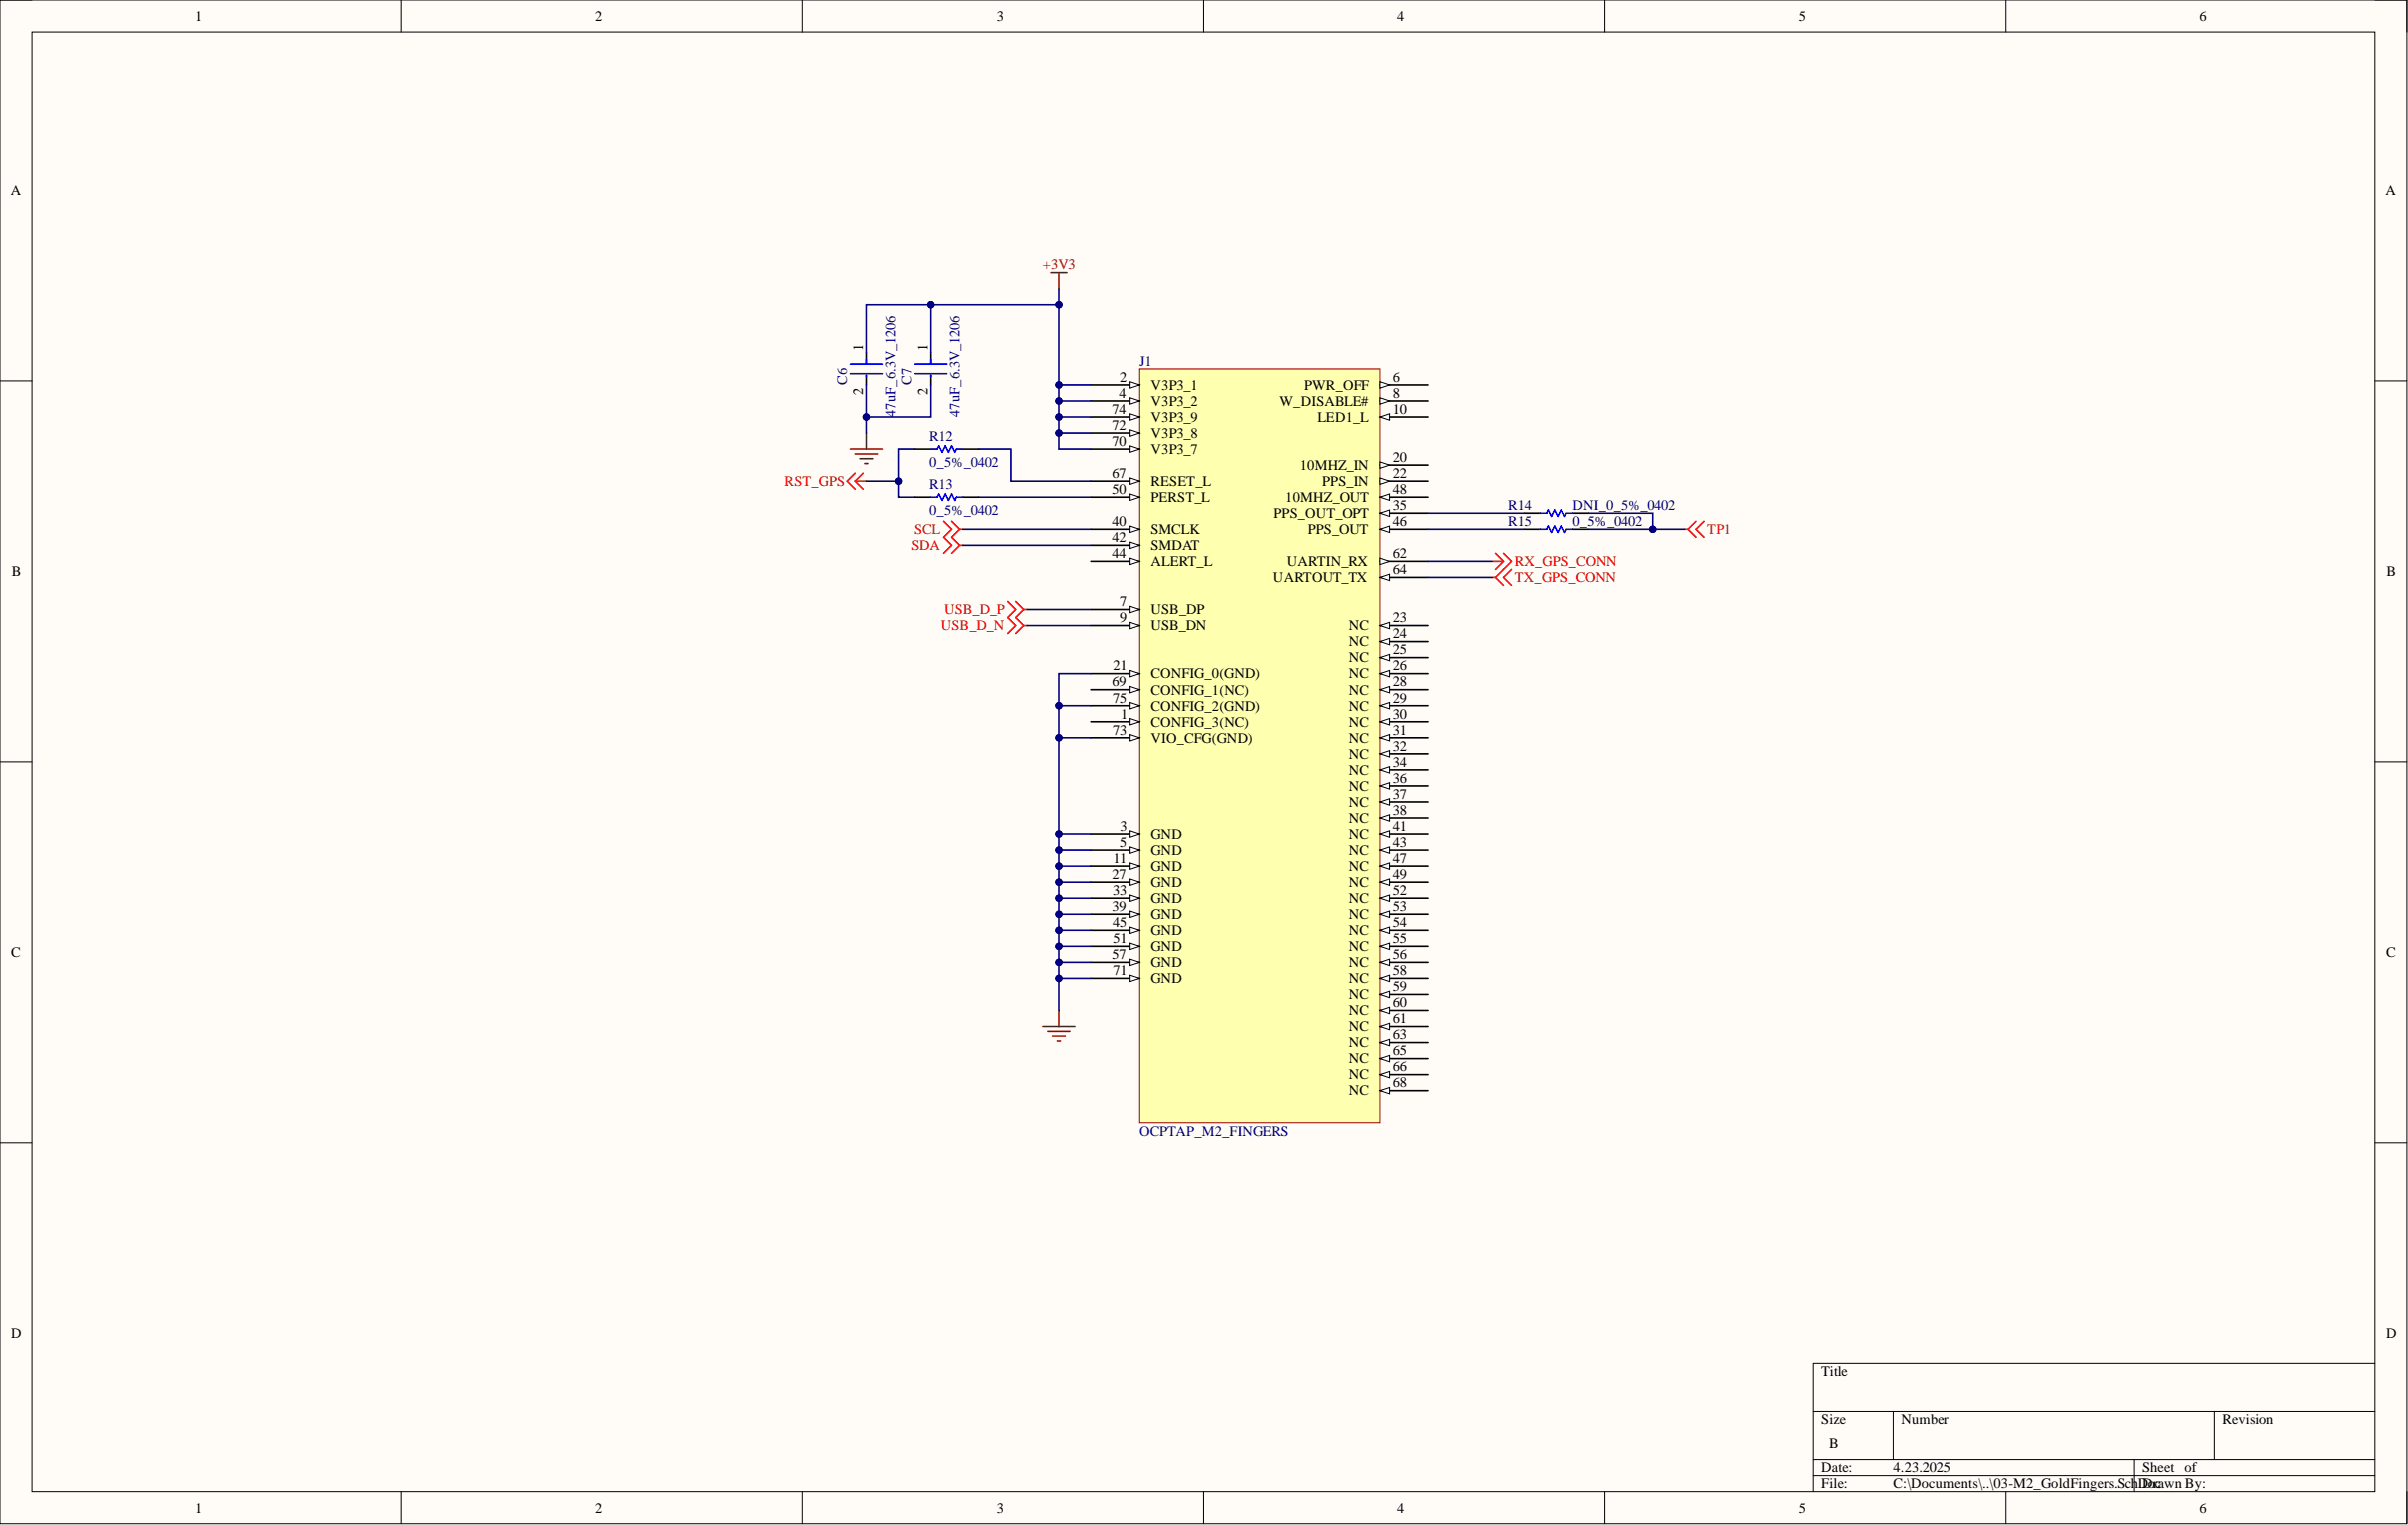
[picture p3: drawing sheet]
<svg xmlns="http://www.w3.org/2000/svg" width="381mm" height="241mm" viewBox="0 0 381 241" stroke-linecap="round" stroke-linejoin="round" font-family="sans-serif">
<defs><g id="words">
<g font-size="2.3">
<text x="30.9" y="3.3">1</text>
<text x="94.2" y="3.3">2</text>
<text x="157.7" y="3.3">3</text>
<text x="221" y="3.3">4</text>
<text x="284.6" y="3.3">5</text>
<text x="348" y="3.3">6</text>
<text x="1.7" y="30.9">A</text>
<text x="377.4" y="30.9">A</text>
<text x="136.6" y="55.6" transform="rotate(-90 136.6 55.6)">1</text>
<text x="146.7" y="55.6" transform="rotate(-90 146.7 55.6)">1</text>
<text x="136.6" y="62.4" transform="rotate(-90 136.6 62.4)">2</text>
<text x="146.7" y="62.4" transform="rotate(-90 146.7 62.4)">2</text>
<text x="176" y="65.5">74</text>
<text x="177.1" y="62.9">4</text>
<text x="177.2" y="60.4">2</text>
<text x="182" y="61.7">V3P3_1</text>
<text x="182" y="64.2">V3P3_2</text>
<text x="202.4" y="64.2">W_DISABLE#</text>
<text x="206.3" y="61.7">PWR_OFF</text>
<text x="220.4" y="65.5">10</text>
<text x="220.4" y="60.4">6</text>
<text x="220.4" y="62.9">8</text>
<text x="176" y="70.6">70</text>
<text x="176" y="68">72</text>
<text x="182" y="71.8">V3P3_7</text>
<text x="182" y="69.3">V3P3_8</text>
<text x="182" y="66.7">V3P3_9</text>
<text x="208.4" y="66.7">LED1_L</text>
<text x="176" y="75.6">67</text>
<text x="182" y="76.9">RESET_L</text>
<text x="205.6" y="74.4">10MHZ_IN</text>
<text x="209.2" y="76.9">PPS_IN</text>
<text x="220.4" y="73.1">20</text>
<text x="220.4" y="75.6">22</text>
<text x="176" y="83.2">40</text>
<text x="176" y="78.2">50</text>
<text x="182" y="79.4">PERST_L</text>
<text x="201.5" y="82">PPS_OUT_OPT</text>
<text x="203.4" y="79.4">10MHZ_OUT</text>
<text x="220.4" y="80.7">35</text>
<text x="220.4" y="83.2">46</text>
<text x="220.4" y="78.2">48</text>
<text x="176" y="85.8">42</text>
<text x="176" y="88.3">44</text>
<text x="182" y="84.5">SMCLK</text>
<text x="182" y="87.1">SMDAT</text>
<text x="182" y="89.6">ALERT_L</text>
<text x="203.6" y="89.6">UARTIN_RX</text>
<text x="206.9" y="84.5">PPS_OUT</text>
<text x="220.4" y="88.3">62</text>
<text x="1.9" y="91.2">B</text>
<text x="177.2" y="95.9">7</text>
<text x="201.4" y="92.1">UARTOUT_TX</text>
<text x="220.4" y="90.9">64</text>
<text x="377.6" y="91.2">B</text>
<text x="177.2" y="98.5">9</text>
<text x="182" y="97.2">USB_DP</text>
<text x="182" y="99.7">USB_DN</text>
<text x="213.4" y="99.7">NC</text>
<text x="220.4" y="101">24</text>
<text x="220.4" y="98.5">23</text>
<text x="176.2" y="106.1">21</text>
<text x="182" y="107.4">CONFIG_0(GND)</text>
<text x="213.4" y="102.3">NC</text>
<text x="213.4" y="107.4">NC</text>
<text x="213.4" y="104.8">NC</text>
<text x="220.4" y="106.1">26</text>
<text x="220.4" y="103.5">25</text>
<text x="176" y="108.6">69</text>
<text x="176.1" y="111.2">75</text>
<text x="177.4" y="113.7">1</text>
<text x="182" y="112.4">CONFIG_2(GND)</text>
<text x="182" y="109.9">CONFIG_1(NC)</text>
<text x="213.4" y="109.9">NC</text>
<text x="213.4" y="112.4">NC</text>
<text x="220.4" y="108.6">28</text>
<text x="220.4" y="113.7">30</text>
<text x="220.4" y="111.2">29</text>
<text x="176.1" y="116.2">73</text>
<text x="182" y="117.5">VIO_CFG(GND)</text>
<text x="182" y="115">CONFIG_3(NC)</text>
<text x="213.4" y="115">NC</text>
<text x="213.4" y="117.5">NC</text>
<text x="220.4" y="118.8">32</text>
<text x="220.4" y="116.2">31</text>
<text x="213.4" y="120">NC</text>
<text x="213.4" y="122.6">NC</text>
<text x="213.4" y="125.1">NC</text>
<text x="220.4" y="121.3">34</text>
<text x="220.4" y="123.8">36</text>
<text x="177.3" y="131.5">3</text>
<text x="213.4" y="130.2">NC</text>
<text x="213.4" y="127.7">NC</text>
<text x="220.4" y="128.9">38</text>
<text x="220.4" y="126.4">37</text>
<text x="220.4" y="131.5">41</text>
<text x="176.2" y="136.5">11</text>
<text x="177.2" y="134">5</text>
<text x="182" y="132.7">GND</text>
<text x="182" y="135.3">GND</text>
<text x="182" y="137.8">GND</text>
<text x="213.4" y="132.7">NC</text>
<text x="213.4" y="135.3">NC</text>
<text x="213.4" y="137.8">NC</text>
<text x="220.4" y="134">43</text>
<text x="220.4" y="136.5">47</text>
<text x="176" y="139.1">27</text>
<text x="176.1" y="141.6">33</text>
<text x="182" y="140.3">GND</text>
<text x="182" y="142.9">GND</text>
<text x="213.4" y="142.9">NC</text>
<text x="213.4" y="140.3">NC</text>
<text x="220.4" y="141.6">52</text>
<text x="220.4" y="139.1">49</text>
<text x="176" y="144.2">39</text>
<text x="176.1" y="146.7">45</text>
<text x="176.2" y="149.2">51</text>
<text x="182" y="145.4">GND</text>
<text x="182" y="148">GND</text>
<text x="213.4" y="148">NC</text>
<text x="213.4" y="145.4">NC</text>
<text x="220.4" y="146.7">54</text>
<text x="220.4" y="144.2">53</text>
<text x="220.4" y="149.2">55</text>
<text x="1.8" y="151.4">C</text>
<text x="176" y="151.8">57</text>
<text x="176.2" y="154.3">71</text>
<text x="182" y="150.5">GND</text>
<text x="182" y="153">GND</text>
<text x="182" y="155.6">GND</text>
<text x="213.4" y="153">NC</text>
<text x="213.4" y="155.6">NC</text>
<text x="213.4" y="150.5">NC</text>
<text x="220.4" y="151.8">56</text>
<text x="220.4" y="154.3">58</text>
<text x="377.5" y="151.4">C</text>
<text x="213.4" y="160.6">NC</text>
<text x="213.4" y="158.1">NC</text>
<text x="220.4" y="159.4">60</text>
<text x="220.4" y="156.8">59</text>
<text x="220.4" y="161.9">61</text>
<text x="213.4" y="163.2">NC</text>
<text x="213.4" y="165.7">NC</text>
<text x="220.4" y="164.5">63</text>
<text x="220.4" y="167">65</text>
<text x="213.4" y="170.8">NC</text>
<text x="213.4" y="173.3">NC</text>
<text x="213.4" y="168.3">NC</text>
<text x="220.4" y="169.5">66</text>
<text x="220.4" y="172.1">68</text>
<text x="1.8" y="211.7">D</text>
<text x="377.5" y="211.7">D</text>
<text x="288.2" y="217.8">Title</text>
<text x="288.2" y="225.4">Size</text>
<text x="300.9" y="225.4">Number</text>
<text x="351.6" y="225.4">Revision</text>
<text x="288.2" y="233">Date:</text>
<text x="289.4" y="229.2">B</text>
<text x="299.6" y="233">4.23.2025</text>
<text x="338.9" y="233">Sheet of</text>
<text x="30.9" y="239.3">1</text>
<text x="94.2" y="239.3">2</text>
<text x="157.7" y="239.3">3</text>
<text x="221" y="239.3">4</text>
<text x="284.6" y="239.3">5</text>
<text x="288.2" y="235.5">File:</text>
<text x="299.6" y="235.5">C:\Documents\..\03-M2_GoldFingers.Sch</text>
<text x="338.3" y="235.5">DDorawn By:</text>
<text x="341" y="235.5">c</text>
<text x="348" y="239.3">6</text>
</g>
<text font-size="2.3" fill="#800000" x="165" y="42.6">+3V3</text>
<g font-size="2.3" fill="#000080">
<text x="180.3" y="57.9">J1</text>
<text x="134.1" y="60.9" transform="rotate(-90 134.1 60.9)">C6</text>
<text x="141.7" y="66" transform="rotate(-90 141.7 66)">47uF_6.3V_1206</text>
<text x="144.2" y="60.9" transform="rotate(-90 144.2 60.9)">C7</text>
<text x="151.8" y="66" transform="rotate(-90 151.8 66)">47uF_6.3V_1206</text>
<text x="147" y="69.8">R12</text>
<text x="147" y="73.9">0_5%_0402</text>
<text x="147" y="77.4">R13</text>
<text x="147" y="81.5">0_5%_0402</text>
<text x="238.7" y="80.7">R14</text>
<text x="238.7" y="83.2">R15</text>
<text x="248.8" y="80.7">DNI_0_5%_0402</text>
<text x="248.8" y="83.2">0_5%_0402</text>
<text x="180.3" y="179.7">OCPTAP_M2_FINGERS</text>
</g>
<g font-size="2.3" fill="#f00">
<text x="124.1" y="76.9">RST_GPS</text>
<text x="144.2" y="87.1">SDA</text>
<text x="144.6" y="84.5">SCL</text>
<text x="239.7" y="89.6">RX_GPS_CONN</text>
<text x="270.1" y="84.5">TP1</text>
<text x="239.7" y="92.1">TX_GPS_CONN</text>
<text x="148.9" y="99.7">USB_D_N</text>
<text x="149.4" y="97.2">USB_D_P</text>
</g>
</g></defs>
<path d="M0 0h380.8v241.1h-380.8z" fill-rule="evenodd" fill="#fffcf8"/>
<path d="M0 0h380.8v241.1h-380.8z" fill="none" stroke="#000" stroke-width=".16"/>
<path d="M5.1 5.1h370.6v230.9h-370.6z" fill-rule="evenodd" fill="#fffcf8"/>
<g fill="none" stroke="#000" stroke-width=".16">
<path d="M0 0h5.1M5.1 5.1h370.6v230.9h-370.6zM63.5 0v5.1M126.9 0v5.1M190.4 0v5.1M253.9 0v5.1M317.4 0v5.1M375.7 0h5.1v5.1M0 60.3h5.1M375.7 60.3h5.1M0 120.6h5.1M375.7 120.6h5.1"/>
<path d="M0 180.8h5.1M375.7 180.8h5.1M375.7 215.7h-88.8v20.3M63.5 236v5.1M126.9 236v5.1M190.4 236v5.1M253.9 236v5.1M286.9 223.3h88.8M286.9 230.9h88.8M286.9 233.5h88.8M299.6 223.3v7.6M317.4 236v5.1"/>
<path d="M337.7 230.9v5.1M350.4 223.3v7.6M380.8 236v5.1"/>
</g>
<path d="M180.3 58.4h38v119.3h-38z" fill-rule="evenodd" fill="#ffffb0"/>
<path d="M180.3 58.4h38v119.3h-38z" fill="none" stroke="#800000" stroke-width=".16"/>
<path d="M172.6 60.9h7.7" fill="none" stroke="#000" stroke-width=".25"/>
<path d="M178.7 60.4l1.6 .5-1.6 .5z" fill="#f8fcff"/>
<path d="M178.7 60.4l1.6 .5-1.6 .5z" fill="none" stroke="#000" stroke-width=".16"/>
<path d="M172.6 63.4h7.7" fill="none" stroke="#000" stroke-width=".25"/>
<path d="M178.7 62.9l1.6 .5-1.6 .6z" fill="#f8fcff"/>
<path d="M178.7 62.9l1.6 .5-1.6 .6z" fill="none" stroke="#000" stroke-width=".16"/>
<path d="M172.6 83.8h7.7" fill="none" stroke="#000" stroke-width=".25"/>
<path d="M178.7 83.2l1.6 .6-1.6 .5z" fill="#f8fcff"/>
<path d="M178.7 83.2l1.6 .6-1.6 .5z" fill="none" stroke="#000" stroke-width=".16"/>
<path d="M172.6 86.3h7.7" fill="none" stroke="#000" stroke-width=".25"/>
<path d="M178.7 85.8l1.6 .5-1.6 .5z" fill="#f8fcff"/>
<path d="M178.7 85.8l1.6 .5-1.6 .5z" fill="none" stroke="#000" stroke-width=".16"/>
<path d="M172.6 88.8h7.7" fill="none" stroke="#000" stroke-width=".25"/>
<path d="M178.7 88.3l1.6 .5-1.6 .5z" fill="#f8fcff"/>
<path d="M178.7 88.3l1.6 .5-1.6 .5z" fill="none" stroke="#000" stroke-width=".16"/>
<path d="M172.6 78.7h7.7" fill="none" stroke="#000" stroke-width=".25"/>
<path d="M178.7 78.2l1.6 .5-1.6 .5z" fill="#f8fcff"/>
<path d="M178.7 78.2l1.6 .5-1.6 .5z" fill="none" stroke="#000" stroke-width=".16"/>
<path d="M218.3 142.1h7.7" fill="none" stroke="#000" stroke-width=".25"/>
<path d="M218.3 142.1l1.6-.5v1z" fill="#f8fcff"/>
<path d="M218.3 142.1l1.6-.5v1z" fill="none" stroke="#000" stroke-width=".16"/>
<path d="M218.3 147.2h7.7" fill="none" stroke="#000" stroke-width=".25"/>
<path d="M218.3 147.2l1.6-.5v1z" fill="#f8fcff"/>
<path d="M218.3 147.2l1.6-.5v1z" fill="none" stroke="#000" stroke-width=".16"/>
<path d="M218.3 81.2h7.7" fill="none" stroke="#000" stroke-width=".25"/>
<path d="M218.3 81.2l1.6-.5v1z" fill="#f8fcff"/>
<path d="M218.3 81.2l1.6-.5v1z" fill="none" stroke="#000" stroke-width=".16"/>
<path d="M172.6 132h7.7" fill="none" stroke="#000" stroke-width=".25"/>
<path d="M178.7 131.5l1.6 .5-1.6 .5z" fill="#f8fcff"/>
<path d="M178.7 131.5l1.6 .5-1.6 .5z" fill="none" stroke="#000" stroke-width=".16"/>
<path d="M172.6 134.5h7.7" fill="none" stroke="#000" stroke-width=".25"/>
<path d="M178.7 134l1.6 .5-1.6 .5z" fill="#f8fcff"/>
<path d="M178.7 134l1.6 .5-1.6 .5z" fill="none" stroke="#000" stroke-width=".16"/>
<path d="M172.6 137h7.7" fill="none" stroke="#000" stroke-width=".25"/>
<path d="M178.7 136.5l1.6 .5-1.6 .6z" fill="#f8fcff"/>
<path d="M178.7 136.5l1.6 .5-1.6 .6z" fill="none" stroke="#000" stroke-width=".16"/>
<path d="M172.6 106.6h7.7" fill="none" stroke="#000" stroke-width=".25"/>
<path d="M178.7 106.1l1.6 .5-1.6 .5z" fill="#f8fcff"/>
<path d="M178.7 106.1l1.6 .5-1.6 .5z" fill="none" stroke="#000" stroke-width=".16"/>
<path d="M172.6 139.6h7.7" fill="none" stroke="#000" stroke-width=".25"/>
<path d="M178.7 139.1l1.6 .5-1.6 .5z" fill="#f8fcff"/>
<path d="M178.7 139.1l1.6 .5-1.6 .5z" fill="none" stroke="#000" stroke-width=".16"/>
<path d="M172.6 142.1h7.7" fill="none" stroke="#000" stroke-width=".25"/>
<path d="M178.7 141.6l1.6 .5-1.6 .5z" fill="#f8fcff"/>
<path d="M178.7 141.6l1.6 .5-1.6 .5z" fill="none" stroke="#000" stroke-width=".16"/>
<path d="M172.6 144.7h7.7" fill="none" stroke="#000" stroke-width=".25"/>
<path d="M178.7 144.2l1.6 .5-1.6 .5z" fill="#f8fcff"/>
<path d="M178.7 144.2l1.6 .5-1.6 .5z" fill="none" stroke="#000" stroke-width=".16"/>
<path d="M172.6 147.2h7.7" fill="none" stroke="#000" stroke-width=".25"/>
<path d="M178.7 146.7l1.6 .5-1.6 .5z" fill="#f8fcff"/>
<path d="M178.7 146.7l1.6 .5-1.6 .5z" fill="none" stroke="#000" stroke-width=".16"/>
<path d="M172.6 149.7h7.7" fill="none" stroke="#000" stroke-width=".25"/>
<path d="M178.7 149.2l1.6 .5-1.6 .5z" fill="#f8fcff"/>
<path d="M178.7 149.2l1.6 .5-1.6 .5z" fill="none" stroke="#000" stroke-width=".16"/>
<path d="M172.6 152.3h7.7" fill="none" stroke="#000" stroke-width=".25"/>
<path d="M178.7 151.8l1.6 .5-1.6 .5z" fill="#f8fcff"/>
<path d="M178.7 151.8l1.6 .5-1.6 .5z" fill="none" stroke="#000" stroke-width=".16"/>
<path d="M172.6 154.8h7.7" fill="none" stroke="#000" stroke-width=".25"/>
<path d="M178.7 154.3l1.6 .5-1.6 .5z" fill="#f8fcff"/>
<path d="M178.7 154.3l1.6 .5-1.6 .5z" fill="none" stroke="#000" stroke-width=".16"/>
<path d="M172.6 116.7h7.7" fill="none" stroke="#000" stroke-width=".25"/>
<path d="M178.7 116.2l1.6 .5-1.6 .6z" fill="#f8fcff"/>
<path d="M178.7 116.2l1.6 .5-1.6 .6z" fill="none" stroke="#000" stroke-width=".16"/>
<path d="M172.6 111.7h7.7" fill="none" stroke="#000" stroke-width=".25"/>
<path d="M178.7 111.2l1.6 .5-1.6 .5z" fill="#f8fcff"/>
<path d="M178.7 111.2l1.6 .5-1.6 .5z" fill="none" stroke="#000" stroke-width=".16"/>
<path d="M172.6 71.1h7.7" fill="none" stroke="#000" stroke-width=".25"/>
<path d="M178.7 70.6l1.6 .5-1.6 .5z" fill="#f8fcff"/>
<path d="M178.7 70.6l1.6 .5-1.6 .5z" fill="none" stroke="#000" stroke-width=".16"/>
<path d="M172.6 68.5h7.7" fill="none" stroke="#000" stroke-width=".25"/>
<path d="M178.7 68l1.6 .5-1.6 .5z" fill="#f8fcff"/>
<path d="M178.7 68l1.6 .5-1.6 .5z" fill="none" stroke="#000" stroke-width=".16"/>
<path d="M172.6 66h7.7" fill="none" stroke="#000" stroke-width=".25"/>
<path d="M178.7 65.5l1.6 .5-1.6 .5z" fill="#f8fcff"/>
<path d="M178.7 65.5l1.6 .5-1.6 .5z" fill="none" stroke="#000" stroke-width=".16"/>
<path d="M218.3 66h7.7" fill="none" stroke="#000" stroke-width=".25"/>
<path d="M218.3 66l1.6-.5v1z" fill="#f8fcff"/>
<path d="M218.3 66l1.6-.5v1z" fill="none" stroke="#000" stroke-width=".16"/>
<path d="M218.3 152.3h7.7" fill="none" stroke="#000" stroke-width=".25"/>
<path d="M218.3 152.3l1.6-.5v1z" fill="#f8fcff"/>
<path d="M218.3 152.3l1.6-.5v1z" fill="none" stroke="#000" stroke-width=".16"/>
<path d="M218.3 154.8h7.7" fill="none" stroke="#000" stroke-width=".25"/>
<path d="M218.3 154.8l1.6-.5v1z" fill="#f8fcff"/>
<path d="M218.3 154.8l1.6-.5v1z" fill="none" stroke="#000" stroke-width=".16"/>
<path d="M218.3 88.8h7.7" fill="none" stroke="#000" stroke-width=".25"/>
<path d="M218.3 88.3l1.6 .5-1.6 .5z" fill="#f8fcff"/>
<path d="M218.3 88.3l1.6 .5-1.6 .5z" fill="none" stroke="#000" stroke-width=".16"/>
<path d="M218.3 60.9h7.7" fill="none" stroke="#000" stroke-width=".25"/>
<path d="M218.3 60.4l1.6 .5-1.6 .5z" fill="#f8fcff"/>
<path d="M218.3 60.4l1.6 .5-1.6 .5z" fill="none" stroke="#000" stroke-width=".16"/>
<path d="M218.3 63.4h7.7" fill="none" stroke="#000" stroke-width=".25"/>
<path d="M218.3 62.9l1.6 .5-1.6 .6z" fill="#f8fcff"/>
<path d="M218.3 62.9l1.6 .5-1.6 .6z" fill="none" stroke="#000" stroke-width=".16"/>
<path d="M218.3 73.6h7.7" fill="none" stroke="#000" stroke-width=".25"/>
<path d="M218.3 73.1l1.6 .5-1.6 .5z" fill="#f8fcff"/>
<path d="M218.3 73.1l1.6 .5-1.6 .5z" fill="none" stroke="#000" stroke-width=".16"/>
<path d="M218.3 76.1h7.7" fill="none" stroke="#000" stroke-width=".25"/>
<path d="M218.3 75.6l1.6 .5-1.6 .5z" fill="#f8fcff"/>
<path d="M218.3 75.6l1.6 .5-1.6 .5z" fill="none" stroke="#000" stroke-width=".16"/>
<path d="M218.3 101.5h7.7" fill="none" stroke="#000" stroke-width=".25"/>
<path d="M218.3 101.5l1.6-.5v1z" fill="#f8fcff"/>
<path d="M218.3 101.5l1.6-.5v1z" fill="none" stroke="#000" stroke-width=".16"/>
<path d="M218.3 106.6h7.7" fill="none" stroke="#000" stroke-width=".25"/>
<path d="M218.3 106.6l1.6-.5v1z" fill="#f8fcff"/>
<path d="M218.3 106.6l1.6-.5v1z" fill="none" stroke="#000" stroke-width=".16"/>
<path d="M218.3 109.1h7.7" fill="none" stroke="#000" stroke-width=".25"/>
<path d="M218.3 109.1l1.6-.5v1z" fill="#f8fcff"/>
<path d="M218.3 109.1l1.6-.5v1z" fill="none" stroke="#000" stroke-width=".16"/>
<path d="M218.3 114.2h7.7" fill="none" stroke="#000" stroke-width=".25"/>
<path d="M218.3 114.2l1.6-.5v1z" fill="#f8fcff"/>
<path d="M218.3 114.2l1.6-.5v1z" fill="none" stroke="#000" stroke-width=".16"/>
<path d="M218.3 119.3h7.7" fill="none" stroke="#000" stroke-width=".25"/>
<path d="M218.3 119.3l1.6-.5v1z" fill="#f8fcff"/>
<path d="M218.3 119.3l1.6-.5v1z" fill="none" stroke="#000" stroke-width=".16"/>
<path d="M218.3 121.8h7.7" fill="none" stroke="#000" stroke-width=".25"/>
<path d="M218.3 121.8l1.6-.5v1z" fill="#f8fcff"/>
<path d="M218.3 121.8l1.6-.5v1z" fill="none" stroke="#000" stroke-width=".16"/>
<path d="M218.3 124.4h7.7" fill="none" stroke="#000" stroke-width=".25"/>
<path d="M218.3 124.4l1.6-.6v1.1z" fill="#f8fcff"/>
<path d="M218.3 124.4l1.6-.6v1.1z" fill="none" stroke="#000" stroke-width=".16"/>
<path d="M218.3 129.4h7.7" fill="none" stroke="#000" stroke-width=".25"/>
<path d="M218.3 129.4l1.6-.5v1z" fill="#f8fcff"/>
<path d="M218.3 129.4l1.6-.5v1z" fill="none" stroke="#000" stroke-width=".16"/>
<path d="M218.3 83.8h7.7" fill="none" stroke="#000" stroke-width=".25"/>
<path d="M218.3 83.8l1.6-.6v1.1z" fill="#f8fcff"/>
<path d="M218.3 83.8l1.6-.6v1.1z" fill="none" stroke="#000" stroke-width=".16"/>
<path d="M218.3 78.7h7.7" fill="none" stroke="#000" stroke-width=".25"/>
<path d="M218.3 78.7l1.6-.5v1z" fill="#f8fcff"/>
<path d="M218.3 78.7l1.6-.5v1z" fill="none" stroke="#000" stroke-width=".16"/>
<path d="M218.3 170h7.7" fill="none" stroke="#000" stroke-width=".25"/>
<path d="M218.3 170l1.6-.5v1z" fill="#f8fcff"/>
<path d="M218.3 170l1.6-.5v1z" fill="none" stroke="#000" stroke-width=".16"/>
<path d="M218.3 159.9h7.7" fill="none" stroke="#000" stroke-width=".25"/>
<path d="M218.3 159.9l1.6-.5v1z" fill="#f8fcff"/>
<path d="M218.3 159.9l1.6-.5v1z" fill="none" stroke="#000" stroke-width=".16"/>
<path d="M218.3 91.4h7.7" fill="none" stroke="#000" stroke-width=".25"/>
<path d="M218.3 91.4l1.6-.5v1z" fill="#f8fcff"/>
<path d="M218.3 91.4l1.6-.5v1z" fill="none" stroke="#000" stroke-width=".16"/>
<path d="M218.3 172.6h7.7" fill="none" stroke="#000" stroke-width=".25"/>
<path d="M218.3 172.6l1.6-.5v1z" fill="#f8fcff"/>
<path d="M218.3 172.6l1.6-.5v1z" fill="none" stroke="#000" stroke-width=".16"/>
<path d="M172.6 114.2h7.7" fill="none" stroke="#000" stroke-width=".25"/>
<path d="M178.7 113.7l1.6 .5-1.6 .5z" fill="#f8fcff"/>
<path d="M178.7 113.7l1.6 .5-1.6 .5z" fill="none" stroke="#000" stroke-width=".16"/>
<path d="M172.6 96.4h7.7" fill="none" stroke="#000" stroke-width=".25"/>
<path d="M178.7 95.9l1.6 .5-1.6 .5z" fill="#f8fcff"/>
<path d="M178.7 95.9l1.6 .5-1.6 .5z" fill="none" stroke="#000" stroke-width=".16"/>
<path d="M172.6 99h7.7" fill="none" stroke="#000" stroke-width=".25"/>
<path d="M178.7 98.5l1.6 .5-1.6 .5z" fill="#f8fcff"/>
<path d="M178.7 98.5l1.6 .5-1.6 .5z" fill="none" stroke="#000" stroke-width=".16"/>
<path d="M218.3 99h7.7" fill="none" stroke="#000" stroke-width=".25"/>
<path d="M218.3 99l1.6-.5v1z" fill="#f8fcff"/>
<path d="M218.3 99l1.6-.5v1z" fill="none" stroke="#000" stroke-width=".16"/>
<path d="M218.3 104.1h7.7" fill="none" stroke="#000" stroke-width=".25"/>
<path d="M218.3 104.1l1.6-.6v1.1z" fill="#f8fcff"/>
<path d="M218.3 104.1l1.6-.6v1.1z" fill="none" stroke="#000" stroke-width=".16"/>
<path d="M218.3 111.7h7.7" fill="none" stroke="#000" stroke-width=".25"/>
<path d="M218.3 111.7l1.6-.5v1z" fill="#f8fcff"/>
<path d="M218.3 111.7l1.6-.5v1z" fill="none" stroke="#000" stroke-width=".16"/>
<path d="M218.3 116.7h7.7" fill="none" stroke="#000" stroke-width=".25"/>
<path d="M218.3 116.7l1.6-.5v1.1z" fill="#f8fcff"/>
<path d="M218.3 116.7l1.6-.5v1.1z" fill="none" stroke="#000" stroke-width=".16"/>
<path d="M218.3 126.9h7.7" fill="none" stroke="#000" stroke-width=".25"/>
<path d="M218.3 126.9l1.6-.5v1z" fill="#f8fcff"/>
<path d="M218.3 126.9l1.6-.5v1z" fill="none" stroke="#000" stroke-width=".16"/>
<path d="M218.3 132h7.7" fill="none" stroke="#000" stroke-width=".25"/>
<path d="M218.3 132l1.6-.5v1z" fill="#f8fcff"/>
<path d="M218.3 132l1.6-.5v1z" fill="none" stroke="#000" stroke-width=".16"/>
<path d="M218.3 134.5h7.7" fill="none" stroke="#000" stroke-width=".25"/>
<path d="M218.3 134.5l1.6-.5v1z" fill="#f8fcff"/>
<path d="M218.3 134.5l1.6-.5v1z" fill="none" stroke="#000" stroke-width=".16"/>
<path d="M218.3 137h7.7" fill="none" stroke="#000" stroke-width=".25"/>
<path d="M218.3 137l1.6-.5v1.1z" fill="#f8fcff"/>
<path d="M218.3 137l1.6-.5v1.1z" fill="none" stroke="#000" stroke-width=".16"/>
<path d="M218.3 139.6h7.7" fill="none" stroke="#000" stroke-width=".25"/>
<path d="M218.3 139.6l1.6-.5v1z" fill="#f8fcff"/>
<path d="M218.3 139.6l1.6-.5v1z" fill="none" stroke="#000" stroke-width=".16"/>
<path d="M218.3 144.7h7.7" fill="none" stroke="#000" stroke-width=".25"/>
<path d="M218.3 144.7l1.6-.5v1z" fill="#f8fcff"/>
<path d="M218.3 144.7l1.6-.5v1z" fill="none" stroke="#000" stroke-width=".16"/>
<path d="M218.3 149.7h7.7" fill="none" stroke="#000" stroke-width=".25"/>
<path d="M218.3 149.7l1.6-.5v1z" fill="#f8fcff"/>
<path d="M218.3 149.7l1.6-.5v1z" fill="none" stroke="#000" stroke-width=".16"/>
<path d="M218.3 157.4h7.7" fill="none" stroke="#000" stroke-width=".25"/>
<path d="M218.3 157.4l1.6-.6v1.1z" fill="#f8fcff"/>
<path d="M218.3 157.4l1.6-.6v1.1z" fill="none" stroke="#000" stroke-width=".16"/>
<path d="M218.3 162.4h7.7" fill="none" stroke="#000" stroke-width=".25"/>
<path d="M218.3 162.4l1.6-.5v1z" fill="#f8fcff"/>
<path d="M218.3 162.4l1.6-.5v1z" fill="none" stroke="#000" stroke-width=".16"/>
<path d="M218.3 165h7.7" fill="none" stroke="#000" stroke-width=".25"/>
<path d="M218.3 165l1.6-.5v1z" fill="#f8fcff"/>
<path d="M218.3 165l1.6-.5v1z" fill="none" stroke="#000" stroke-width=".16"/>
<path d="M218.3 167.5h7.7" fill="none" stroke="#000" stroke-width=".25"/>
<path d="M218.3 167.5l1.6-.5v1z" fill="#f8fcff"/>
<path d="M218.3 167.5l1.6-.5v1z" fill="none" stroke="#000" stroke-width=".16"/>
<path d="M172.6 76.1h7.7" fill="none" stroke="#000" stroke-width=".25"/>
<path d="M178.7 75.6l1.6 .5-1.6 .5z" fill="#f8fcff"/>
<path d="M178.7 75.6l1.6 .5-1.6 .5z" fill="none" stroke="#000" stroke-width=".16"/>
<path d="M172.6 109.1h7.7" fill="none" stroke="#000" stroke-width=".25"/>
<path d="M178.7 108.6l1.6 .5-1.6 .5z" fill="#f8fcff"/>
<path d="M178.7 108.6l1.6 .5-1.6 .5z" fill="none" stroke="#000" stroke-width=".16"/>
<path d="M167.6 159.9v2.5M165 162.4h5.1M165.8 163.2h3.5M166.5 163.9h2.1M167.3 164.7h.5" fill="none" stroke="#800000" stroke-width=".25"/>
<path d="M172.6 132h-5v27.9" fill="none" stroke="#000080" stroke-width=".25"/>
<circle cx="167.6" cy="132" r=".51" fill="#000080"/>
<circle cx="167.6" cy="132" r=".51" fill="none" stroke="#000080" stroke-width=".16"/>
<circle cx="167.6" cy="134.5" r=".51" fill="#000080"/>
<circle cx="167.6" cy="134.5" r=".51" fill="none" stroke="#000080" stroke-width=".16"/>
<circle cx="167.6" cy="137" r=".51" fill="#000080"/>
<circle cx="167.6" cy="137" r=".51" fill="none" stroke="#000080" stroke-width=".16"/>
<circle cx="167.6" cy="139.6" r=".51" fill="#000080"/>
<circle cx="167.6" cy="139.6" r=".51" fill="none" stroke="#000080" stroke-width=".16"/>
<circle cx="167.6" cy="142.1" r=".51" fill="#000080"/>
<circle cx="167.6" cy="142.1" r=".51" fill="none" stroke="#000080" stroke-width=".16"/>
<circle cx="167.6" cy="144.7" r=".51" fill="#000080"/>
<circle cx="167.6" cy="144.7" r=".51" fill="none" stroke="#000080" stroke-width=".16"/>
<circle cx="167.6" cy="147.2" r=".51" fill="#000080"/>
<circle cx="167.6" cy="147.2" r=".51" fill="none" stroke="#000080" stroke-width=".16"/>
<circle cx="167.6" cy="149.7" r=".51" fill="#000080"/>
<circle cx="167.6" cy="149.7" r=".51" fill="none" stroke="#000080" stroke-width=".16"/>
<circle cx="167.6" cy="152.3" r=".51" fill="#000080"/>
<circle cx="167.6" cy="152.3" r=".51" fill="none" stroke="#000080" stroke-width=".16"/>
<circle cx="167.6" cy="154.8" r=".51" fill="#000080"/>
<circle cx="167.6" cy="154.8" r=".51" fill="none" stroke="#000080" stroke-width=".16"/>
<path d="M167.6 154.8h5" fill="none" stroke="#000080" stroke-width=".25"/>
<circle cx="167.6" cy="154.8" r=".51" fill="#000080"/>
<circle cx="167.6" cy="154.8" r=".51" fill="none" stroke="#000080" stroke-width=".16"/>
<path d="M167.6 152.3h5" fill="none" stroke="#000080" stroke-width=".25"/>
<circle cx="167.6" cy="152.3" r=".51" fill="#000080"/>
<circle cx="167.6" cy="152.3" r=".51" fill="none" stroke="#000080" stroke-width=".16"/>
<path d="M167.6 149.7h5" fill="none" stroke="#000080" stroke-width=".25"/>
<circle cx="167.6" cy="149.7" r=".51" fill="#000080"/>
<circle cx="167.6" cy="149.7" r=".51" fill="none" stroke="#000080" stroke-width=".16"/>
<path d="M167.6 147.2h5" fill="none" stroke="#000080" stroke-width=".25"/>
<circle cx="167.6" cy="147.2" r=".51" fill="#000080"/>
<circle cx="167.6" cy="147.2" r=".51" fill="none" stroke="#000080" stroke-width=".16"/>
<path d="M167.6 144.7h5" fill="none" stroke="#000080" stroke-width=".25"/>
<circle cx="167.6" cy="144.7" r=".51" fill="#000080"/>
<circle cx="167.6" cy="144.7" r=".51" fill="none" stroke="#000080" stroke-width=".16"/>
<path d="M167.6 142.1h5" fill="none" stroke="#000080" stroke-width=".25"/>
<circle cx="167.6" cy="142.1" r=".51" fill="#000080"/>
<circle cx="167.6" cy="142.1" r=".51" fill="none" stroke="#000080" stroke-width=".16"/>
<path d="M167.6 139.6h5" fill="none" stroke="#000080" stroke-width=".25"/>
<circle cx="167.6" cy="139.6" r=".51" fill="#000080"/>
<circle cx="167.6" cy="139.6" r=".51" fill="none" stroke="#000080" stroke-width=".16"/>
<path d="M167.6 137h5" fill="none" stroke="#000080" stroke-width=".25"/>
<circle cx="167.6" cy="137" r=".51" fill="#000080"/>
<circle cx="167.6" cy="137" r=".51" fill="none" stroke="#000080" stroke-width=".16"/>
<path d="M167.6 134.5h5" fill="none" stroke="#000080" stroke-width=".25"/>
<circle cx="167.6" cy="134.5" r=".51" fill="#000080"/>
<circle cx="167.6" cy="134.5" r=".51" fill="none" stroke="#000080" stroke-width=".16"/>
<path d="M172.6 106.6h-5v25.4" fill="none" stroke="#000080" stroke-width=".25"/>
<circle cx="167.6" cy="111.7" r=".51" fill="#000080"/>
<circle cx="167.6" cy="111.7" r=".51" fill="none" stroke="#000080" stroke-width=".16"/>
<circle cx="167.6" cy="116.7" r=".51" fill="#000080"/>
<circle cx="167.6" cy="116.7" r=".51" fill="none" stroke="#000080" stroke-width=".16"/>
<circle cx="167.6" cy="132" r=".51" fill="#000080"/>
<circle cx="167.6" cy="132" r=".51" fill="none" stroke="#000080" stroke-width=".16"/>
<path d="M167.6 111.7h5" fill="none" stroke="#000080" stroke-width=".25"/>
<circle cx="167.6" cy="111.7" r=".51" fill="#000080"/>
<circle cx="167.6" cy="111.7" r=".51" fill="none" stroke="#000080" stroke-width=".16"/>
<path d="M167.6 116.7h5" fill="none" stroke="#000080" stroke-width=".25"/>
<circle cx="167.6" cy="116.7" r=".51" fill="#000080"/>
<circle cx="167.6" cy="116.7" r=".51" fill="none" stroke="#000080" stroke-width=".16"/>
<path d="M166.3 43.1h2.5M167.6 43.1v2.6" fill="none" stroke="#800000" stroke-width=".25"/>
<path d="M167.6 60.9h5" fill="none" stroke="#000080" stroke-width=".25"/>
<circle cx="167.6" cy="60.9" r=".51" fill="#000080"/>
<circle cx="167.6" cy="60.9" r=".51" fill="none" stroke="#000080" stroke-width=".16"/>
<path d="M167.6 63.4h5" fill="none" stroke="#000080" stroke-width=".25"/>
<circle cx="167.6" cy="63.4" r=".51" fill="#000080"/>
<circle cx="167.6" cy="63.4" r=".51" fill="none" stroke="#000080" stroke-width=".16"/>
<path d="M167.6 66h5" fill="none" stroke="#000080" stroke-width=".25"/>
<circle cx="167.6" cy="66" r=".51" fill="#000080"/>
<circle cx="167.6" cy="66" r=".51" fill="none" stroke="#000080" stroke-width=".16"/>
<path d="M167.6 68.5h5" fill="none" stroke="#000080" stroke-width=".25"/>
<circle cx="167.6" cy="68.5" r=".51" fill="#000080"/>
<circle cx="167.6" cy="68.5" r=".51" fill="none" stroke="#000080" stroke-width=".16"/>
<g fill="none" stroke="#f00" stroke-width=".25">
<path d="M135.3 76.1l1.3 1.3M135.3 74.9l-1.2 1.2 1.2 1.3M135.3 76.1h1.8M136.6 74.9l-1.3 1.2M149.3 82.5l1.3 1.3-1.3 1.2 1.3 1.3-1.3 1.3M150.6 82.5l1.2 1.3M151.8 86.3l-1.2 1.3M151.8 83.8l-1.2 1.2 1.2 1.3M151.8 86.3h.5M151.8 83.8h.5M159.4 95.2l1.3 1.2-1.3 1.3 1.3 1.3-1.3 1.2M160.7 95.2l1.3 1.2"/>
<path d="M162 96.4l-1.3 1.3 1.3 1.3M162 96.4h.5M162 99l-1.3 1.2M162 99h.5M236.1 88.8h1.8M236.1 91.4h.5M236.6 87.6l1.3 1.2M236.6 91.4l1.3 1.2M237.9 88.8l-1.3 1.3M237.9 87.6l1.3 1.2-2.6 2.6M239.2 90.1l-1.3 1.3 1.3 1.2"/>
</g>
<path d="M144.7 71.1h-2.5v5h-5.1M154.9 71.1h5v5h12.7M154.9 78.7h17.7M152.3 86.3h20.3M152.3 83.8h20.3M162.5 99h10.1M162.5 96.4h10.1M226 88.8h10.1M226 91.4h10.1" fill="none" stroke="#000080" stroke-width=".25"/>
<circle cx="142.2" cy="76.1" r=".51" fill="#000080"/>
<circle cx="142.2" cy="76.1" r=".51" fill="none" stroke="#000080" stroke-width=".16"/>
<path d="M142.2 76.1v2.6h2.5" fill="none" stroke="#000080" stroke-width=".25"/>
<circle cx="142.2" cy="76.1" r=".51" fill="#000080"/>
<circle cx="142.2" cy="76.1" r=".51" fill="none" stroke="#000080" stroke-width=".16"/>
<path d="M137.1 55.8v1.8M137.1 59.4v1.5M147.3 55.8v1.8M147.3 59.4v1.5" fill="none" stroke="#000" stroke-width=".25"/>
<path d="M134.6 57.6h5M134.6 59.1h5M137.1 56.8v.8M137.1 59.4v.2M144.7 57.6h5.1M144.7 59.1h5.1M147.3 56.8v.8M147.3 59.4v.2" fill="none" stroke="#00f" stroke-width=".25"/>
<path d="M167.6 45.7v25.4h5" fill="none" stroke="#000080" stroke-width=".25"/>
<circle cx="167.6" cy="68.5" r=".51" fill="#000080"/>
<circle cx="167.6" cy="68.5" r=".51" fill="none" stroke="#000080" stroke-width=".16"/>
<circle cx="167.6" cy="66" r=".51" fill="#000080"/>
<circle cx="167.6" cy="66" r=".51" fill="none" stroke="#000080" stroke-width=".16"/>
<circle cx="167.6" cy="63.4" r=".51" fill="#000080"/>
<circle cx="167.6" cy="63.4" r=".51" fill="none" stroke="#000080" stroke-width=".16"/>
<circle cx="167.6" cy="60.9" r=".51" fill="#000080"/>
<circle cx="167.6" cy="60.9" r=".51" fill="none" stroke="#000080" stroke-width=".16"/>
<circle cx="167.6" cy="48.2" r=".51" fill="#000080"/>
<circle cx="167.6" cy="48.2" r=".51" fill="none" stroke="#000080" stroke-width=".16"/>
<path d="M167.6 48.2h-30.5v7.6" fill="none" stroke="#000080" stroke-width=".25"/>
<circle cx="167.6" cy="48.2" r=".51" fill="#000080"/>
<circle cx="167.6" cy="48.2" r=".51" fill="none" stroke="#000080" stroke-width=".16"/>
<circle cx="147.3" cy="48.2" r=".51" fill="#000080"/>
<circle cx="147.3" cy="48.2" r=".51" fill="none" stroke="#000080" stroke-width=".16"/>
<path d="M147.3 48.2v7.6" fill="none" stroke="#000080" stroke-width=".25"/>
<circle cx="147.3" cy="48.2" r=".51" fill="#000080"/>
<circle cx="147.3" cy="48.2" r=".51" fill="none" stroke="#000080" stroke-width=".16"/>
<path d="M134.6 71.1h5M135.3 71.8h3.6M136.1 72.6h2M136.8 73.3h.6M137.1 68.5v2.6" fill="none" stroke="#800000" stroke-width=".25"/>
<path d="M137.1 60.9v7.6" fill="none" stroke="#000080" stroke-width=".25"/>
<circle cx="137.1" cy="66" r=".51" fill="#000080"/>
<circle cx="137.1" cy="66" r=".51" fill="none" stroke="#000080" stroke-width=".16"/>
<path d="M147.3 60.9v5.1h-10.2" fill="none" stroke="#000080" stroke-width=".25"/>
<circle cx="137.1" cy="66" r=".51" fill="#000080"/>
<circle cx="137.1" cy="66" r=".51" fill="none" stroke="#000080" stroke-width=".16"/>
<path d="M144.7 71.1h2.6M144.7 78.7h2.6M152.3 71.1h2.6M152.3 78.7h2.6M241.2 81.2h2.5M241.2 83.8h2.5M248.8 81.2h2.5M248.8 83.8h2.5" fill="none" stroke="#000" stroke-width=".25"/>
<path d="M147.3 71.1h1l.2-.5 .5 1 .5-1 .5 1 .6-1 .5 1 .2-.5h1M147.3 78.7h1l.2-.5 .5 1 .5-1 .5 1 .6-1 .5 1 .2-.5h1M243.7 81.2h1l.3-.5 .5 1 .5-1 .5 1 .5-1 .5 1 .3-.5h1M243.7 83.8h1l.3-.6 .5 1.1 .5-1.1 .5 1.1 .5-1.1 .5 1.1 .3-.5h1" fill="none" stroke="#00f" stroke-width=".25"/>
<path d="M266.6 83.8h.5M267.1 83.8l1.3 1.2M268.4 82.5l-1.3 1.3M269.6 82.5l-1.2 1.3 1.2 1.2" fill="none" stroke="#f00" stroke-width=".25"/>
<path d="M251.3 81.2h10.2v2.6h5.1" fill="none" stroke="#000080" stroke-width=".25"/>
<circle cx="261.5" cy="83.8" r=".51" fill="#000080"/>
<circle cx="261.5" cy="83.8" r=".51" fill="none" stroke="#000080" stroke-width=".16"/>
<path d="M251.3 83.8h10.2" fill="none" stroke="#000080" stroke-width=".25"/>
<circle cx="261.5" cy="83.8" r=".51" fill="#000080"/>
<circle cx="261.5" cy="83.8" r=".51" fill="none" stroke="#000080" stroke-width=".16"/>
<path d="M226 81.2h15.2M226 83.8h15.2" fill="none" stroke="#000080" stroke-width=".25"/>
<use href="#words"/>
</svg>
